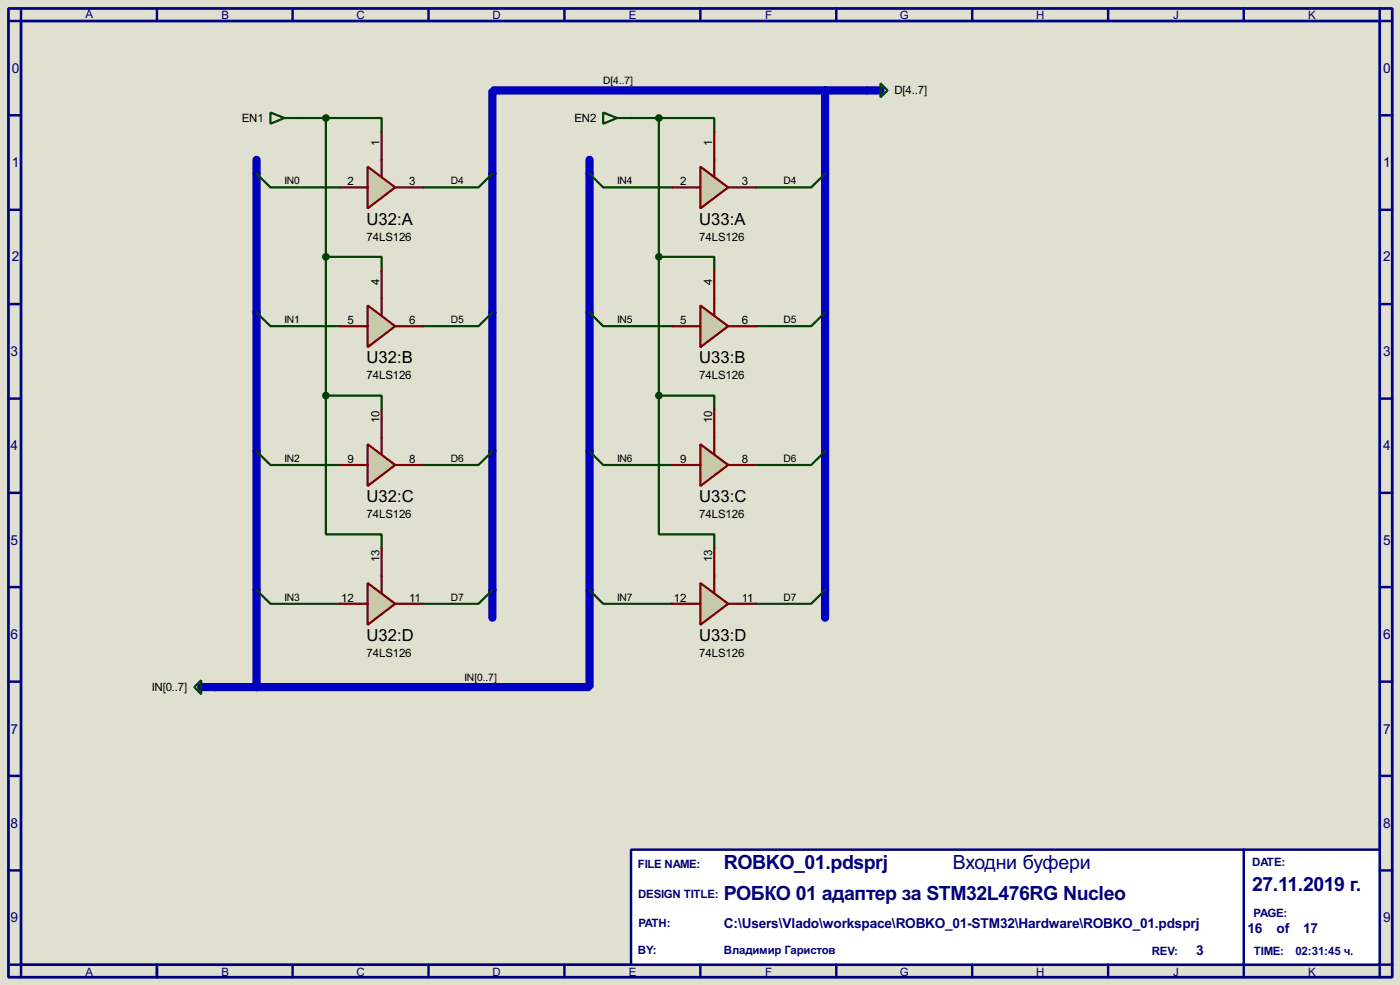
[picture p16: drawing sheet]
<svg xmlns="http://www.w3.org/2000/svg" width="256mm" height="180mm" viewBox="0 0 256 180" stroke-linecap="round" stroke-linejoin="round" font-family="sans-serif">
<defs><g id="words">
<g font-size="4" fill="#000080">
<text x="132.6" y="159.1">ROBKO_01.pdsprj</text>
<text x="174.6" y="159.1">Входни буфери</text>
<text x="132.6" y="164.8">РОБКО 01 адаптер за STM32L476RG Nucleo</text>
<text x="229.4" y="163.1">27.11.2019 г.</text>
</g>
<g font-size="3.4">
<text x="67.2" y="41.1">U32:A</text>
<text x="128.1" y="41.1">U33:A</text>
<text x="67.2" y="66.5">U32:B</text>
<text x="128.1" y="66.5">U33:B</text>
<text x="67.2" y="91.9">U32:C</text>
<text x="128.1" y="91.9">U33:C</text>
<text x="67.2" y="117.3">U32:D</text>
<text x="128.1" y="117.3">U33:D</text>
</g>
<g font-size="2.8" fill="#000080">
<text x="2.2" y="13.4">0</text>
<text x="253.4" y="13.4">0</text>
<text x="2.2" y="30.6">1</text>
<text x="253.4" y="30.6">1</text>
<text x="2.2" y="47.9">2</text>
<text x="253.4" y="47.9">2</text>
<text x="1.9" y="65.2">3</text>
<text x="253.4" y="65.2">3</text>
<text x="1.9" y="82.4">4</text>
<text x="253.4" y="82.4">4</text>
<text x="1.9" y="99.7">5</text>
<text x="253.4" y="99.7">5</text>
<text x="1.9" y="117">6</text>
<text x="253.4" y="117">6</text>
<text x="1.9" y="134.3">7</text>
<text x="253.4" y="134.3">7</text>
<text x="1.9" y="151.5">8</text>
<text x="253.4" y="151.5">8</text>
<text x="1.9" y="168.8">9</text>
<text x="132.6" y="169.8">C:\Users\Vlado\workspace\ROBKO_01-STM32\Hardware\ROBKO_01.pdsprj</text>
<text x="228.6" y="170.8">16</text>
<text x="233.9" y="170.8">of</text>
<text x="238.7" y="170.8">17</text>
<text x="253.4" y="168.8">9</text>
<text x="219.1" y="174.9">3</text>
</g>
<g font-size="2.4" fill="#000080">
<text x="15.7" y="3.2">A</text>
<text x="40.6" y="3.5">B</text>
<text x="65.3" y="3.5">C</text>
<text x="90.2" y="3.5">D</text>
<text x="115.2" y="3.5">E</text>
<text x="140.2" y="3.5">F</text>
<text x="164.9" y="3.5">G</text>
<text x="189.8" y="3.5">H</text>
<text x="214.9" y="3.5">J</text>
<text x="239.7" y="3.5">K</text>
<text x="116.9" y="158.9">FILE NAME:</text>
<text x="229.4" y="158.4">DATE:</text>
<text x="116.9" y="164.3">DESIGN TITLE:</text>
<text x="229.7" y="167.8">PAGE:</text>
<text x="117" y="169.7">PATH:</text>
<text x="15.7" y="178.6">A</text>
<text x="40.6" y="178.6">B</text>
<text x="65.3" y="178.6">C</text>
<text x="90.2" y="178.6">D</text>
<text x="115.2" y="178.6">E</text>
<text x="116.9" y="174.7">BY:</text>
<text x="132.6" y="174.7">Владимир Гаристов</text>
<text x="140.2" y="178.6">F</text>
<text x="164.9" y="178.6">G</text>
<text x="189.8" y="178.6">H</text>
<text x="211" y="174.7">REV:</text>
<text x="214.9" y="178.6">J</text>
<text x="229.7" y="174.7">TIME:</text>
<text x="237.3" y="174.7">02:31:45 ч.</text>
<text x="239.7" y="178.6">K</text>
</g>
<g font-size="2.4">
<text x="163.9" y="17.3">D[4..7]</text>
<text x="44.3" y="22.3">EN1</text>
<text x="105.3" y="22.3">EN2</text>
<text x="69.5" y="26.7" transform="rotate(-90 69.5 26.7)">1</text>
<text x="130.5" y="26.7" transform="rotate(-90 130.5 26.7)">1</text>
<text x="63.7" y="33.9">2</text>
<text x="75" y="33.9">3</text>
<text x="124.6" y="33.9">2</text>
<text x="135.9" y="33.9">3</text>
<text x="67.2" y="44.1">74LS126</text>
<text x="128.1" y="44.1">74LS126</text>
<text x="69.5" y="52.1" transform="rotate(-90 69.5 52.1)">4</text>
<text x="130.5" y="52.1" transform="rotate(-90 130.5 52.1)">4</text>
<text x="63.7" y="59.3">5</text>
<text x="75" y="59.3">6</text>
<text x="124.6" y="59.3">5</text>
<text x="135.9" y="59.3">6</text>
<text x="67.2" y="69.5">74LS126</text>
<text x="128.1" y="69.5">74LS126</text>
<text x="69.5" y="77.5" transform="rotate(-90 69.5 77.5)">10</text>
<text x="130.5" y="77.5" transform="rotate(-90 130.5 77.5)">10</text>
<text x="63.7" y="84.7">9</text>
<text x="75" y="84.7">8</text>
<text x="124.6" y="84.7">9</text>
<text x="135.9" y="84.7">8</text>
<text x="67.2" y="94.9">74LS126</text>
<text x="128.1" y="94.9">74LS126</text>
<text x="69.5" y="102.9" transform="rotate(-90 69.5 102.9)">13</text>
<text x="130.5" y="102.9" transform="rotate(-90 130.5 102.9)">13</text>
<text x="62.5" y="110.1">12</text>
<text x="75" y="110.1">11</text>
<text x="123.5" y="110.1">12</text>
<text x="135.9" y="110.1">11</text>
<text x="67.2" y="120.3">74LS126</text>
<text x="128.1" y="120.3">74LS126</text>
<text x="27.8" y="126.5">IN[0..7]</text>
</g>
<g font-size="2.1">
<text x="110.5" y="15.5">D[4..7]</text>
<text x="52.1" y="33.8">IN0</text>
<text x="82.6" y="33.8">D4</text>
<text x="113.1" y="33.8">IN4</text>
<text x="143.6" y="33.8">D4</text>
<text x="52.1" y="59.2">IN1</text>
<text x="82.6" y="59.2">D5</text>
<text x="113.1" y="59.2">IN5</text>
<text x="143.6" y="59.2">D5</text>
<text x="52.1" y="84.6">IN2</text>
<text x="82.6" y="84.6">D6</text>
<text x="113.1" y="84.6">IN6</text>
<text x="143.6" y="84.6">D6</text>
<text x="52.1" y="110">IN3</text>
<text x="82.6" y="110">D7</text>
<text x="113.1" y="110">IN7</text>
<text x="143.6" y="110">D7</text>
<text x="85.1" y="124.7">IN[0..7]</text>
</g>
</g></defs>
<path d="M0 0h256.5v180.3h-256.5z" fill="#e0e0d0"/>
<path d="M1.6 1.6h253.5v177.3h-253.5zM3.9 3.9h248.9v172.7h-248.9z" fill="none" stroke="#000080" stroke-width=".5"/>
<path d="M3.9 1.6v2.3h-2.3M28.8 1.6v2.3" fill="none" stroke="#000080" stroke-width=".45"/>
<path d="M115.6 155.5h137.2v21.1h-137.2z" fill="#fff" stroke="#000080" stroke-width=".45"/>
<g fill="none" stroke="#000080" stroke-width=".45">
<path d="M53.6 1.6v2.3M78.5 1.6v2.3M103.4 1.6v2.3M128.3 1.6v2.3M153.2 1.6v2.3M178.1 1.6v2.3M203 1.6v2.3M227.9 1.6v2.3M252.8 1.6v2.3h2.3M1.6 21.1h2.3M1.6 38.4h2.3M252.8 21.1h2.3"/>
<path d="M252.8 38.4h2.3M1.6 55.7h2.3M252.8 55.7h2.3M1.6 73h2.3M252.8 73h2.3M1.6 90.2h2.3M252.8 90.2h2.3M1.6 107.5h2.3M252.8 107.5h2.3M1.6 124.8h2.3M252.8 124.8h2.3M1.6 142h2.3"/>
<path d="M1.6 159.3h2.3M227.9 155.5v23.4M252.8 142h2.3M252.8 159.3h2.3M1.6 176.6h2.3v2.3M28.8 176.6v2.3M53.6 176.6v2.3M78.5 176.6v2.3M103.4 176.6v2.3M128.3 176.6v2.3M153.2 176.6v2.3M178.1 176.6v2.3"/>
<path d="M203 176.6v2.3M255.1 176.6h-2.3v2.3"/>
</g>
<path d="M151.2 16.6h-61v96.5M151.2 16.6h7.6M151.2 16.6v96.5M47 29.3v96.5M108 29.3v96.5h-61M39.4 125.8h7.6" fill="none" stroke="#0000c0" stroke-width="1.5"/>
<g fill="none" stroke="#004000" stroke-width=".4">
<path d="M47 31.8l2.6 2.5h12.7M54.7 21.6h5M59.7 21.6h10.2v2.6M59.7 21.6v50.8M90.2 31.8l-2.5 2.5h-10.2M108 31.8l2.5 2.5h12.7M115.6 21.6h5.1M120.7 21.6h10.2v2.6M120.7 21.6v50.8M151.2 31.8l-2.6 2.5h-10.1M47 57.2l2.6 2.5h12.7M59.7 47h10.2v2.6"/>
<path d="M90.2 57.2l-2.5 2.5h-10.2M108 57.2l2.5 2.5h12.7M120.7 47h10.2v2.6M151.2 57.2l-2.6 2.5h-10.1M59.7 72.4h10.2v2.6M59.7 72.4v25.4h10.2v2.6M120.7 72.4h10.2v2.6M120.7 72.4v25.4h10.2v2.6M47 82.6l2.6 2.5h12.7M90.2 82.6l-2.5 2.5h-10.2M108 82.6l2.5 2.5h12.7M151.2 82.6l-2.6 2.5h-10.1"/>
<path d="M47 108l2.6 2.5h12.7M90.2 108l-2.5 2.5h-10.2M108 108l2.5 2.5h12.7M151.2 108l-2.6 2.5h-10.1"/>
</g>
<path d="M67.4 30.5l5 3.8-5 3.9z" fill="#c8c8aa" stroke="#800000" stroke-width=".4"/>
<path d="M62.3 34.3h5.1M69.9 24.2v8.1M72.4 34.3h5.1" fill="none" stroke="#800000" stroke-width=".4"/>
<path d="M67.4 55.9l5 3.8-5 3.9z" fill="#c8c8aa" stroke="#800000" stroke-width=".4"/>
<path d="M62.3 59.7h5.1M69.9 49.6v8.1M72.4 59.7h5.1" fill="none" stroke="#800000" stroke-width=".4"/>
<path d="M67.4 81.3l5 3.8-5 3.9z" fill="#c8c8aa" stroke="#800000" stroke-width=".4"/>
<path d="M69.9 75v8.1M62.3 85.1h5.1M72.4 85.1h5.1" fill="none" stroke="#800000" stroke-width=".4"/>
<path d="M67.4 106.7l5 3.8-5 3.9z" fill="#c8c8aa" stroke="#800000" stroke-width=".4"/>
<path d="M62.3 110.5h5.1M69.9 100.4v8.1M72.4 110.5h5.1" fill="none" stroke="#800000" stroke-width=".4"/>
<g fill="#004000" stroke="#004000" stroke-width=".4">
<circle cx="59.7" cy="72.4" r=".5"/>
<circle cx="59.7" cy="47" r=".5"/>
</g>
<path d="M128.3 30.5l5.1 3.8-5.1 3.9z" fill="#c8c8aa" stroke="#800000" stroke-width=".4"/>
<path d="M123.2 34.3h5.1M130.9 24.2v8.1M133.4 34.3h5.1" fill="none" stroke="#800000" stroke-width=".4"/>
<path d="M128.3 55.9l5.1 3.8-5.1 3.9z" fill="#c8c8aa" stroke="#800000" stroke-width=".4"/>
<path d="M123.2 59.7h5.1M130.9 49.6v8.1M133.4 59.7h5.1" fill="none" stroke="#800000" stroke-width=".4"/>
<path d="M128.3 81.3l5.1 3.8-5.1 3.9z" fill="#c8c8aa" stroke="#800000" stroke-width=".4"/>
<path d="M130.9 75v8.1M123.2 85.1h5.1M133.4 85.1h5.1" fill="none" stroke="#800000" stroke-width=".4"/>
<path d="M128.3 106.7l5.1 3.8-5.1 3.9z" fill="#c8c8aa" stroke="#800000" stroke-width=".4"/>
<path d="M123.2 110.5h5.1M130.9 100.4v8.1M133.4 110.5h5.1" fill="none" stroke="#800000" stroke-width=".4"/>
<g fill="#004000" stroke="#004000" stroke-width=".4">
<circle cx="120.7" cy="72.4" r=".5"/>
<circle cx="120.7" cy="47" r=".5"/>
<circle cx="59.7" cy="21.6" r=".5"/>
<circle cx="120.7" cy="21.6" r=".5"/>
</g>
<path d="M158.8 16.6h2.5M36.9 125.8h2.5" fill="none" stroke="#0000c0" stroke-width="1.5"/>
<path d="M161.3 15.3l1.3 1.3-1.3 1.2zM49.6 20.6l2.5 1-2.5 1.1zM52.1 21.6h2.6M110.5 20.6l2.6 1-2.6 1.1zM113.1 21.6h2.5M35.6 125.8l1.3-1.3v2.6z" fill="none" stroke="#004000" stroke-width=".4"/>
<use href="#words"/>
</svg>
